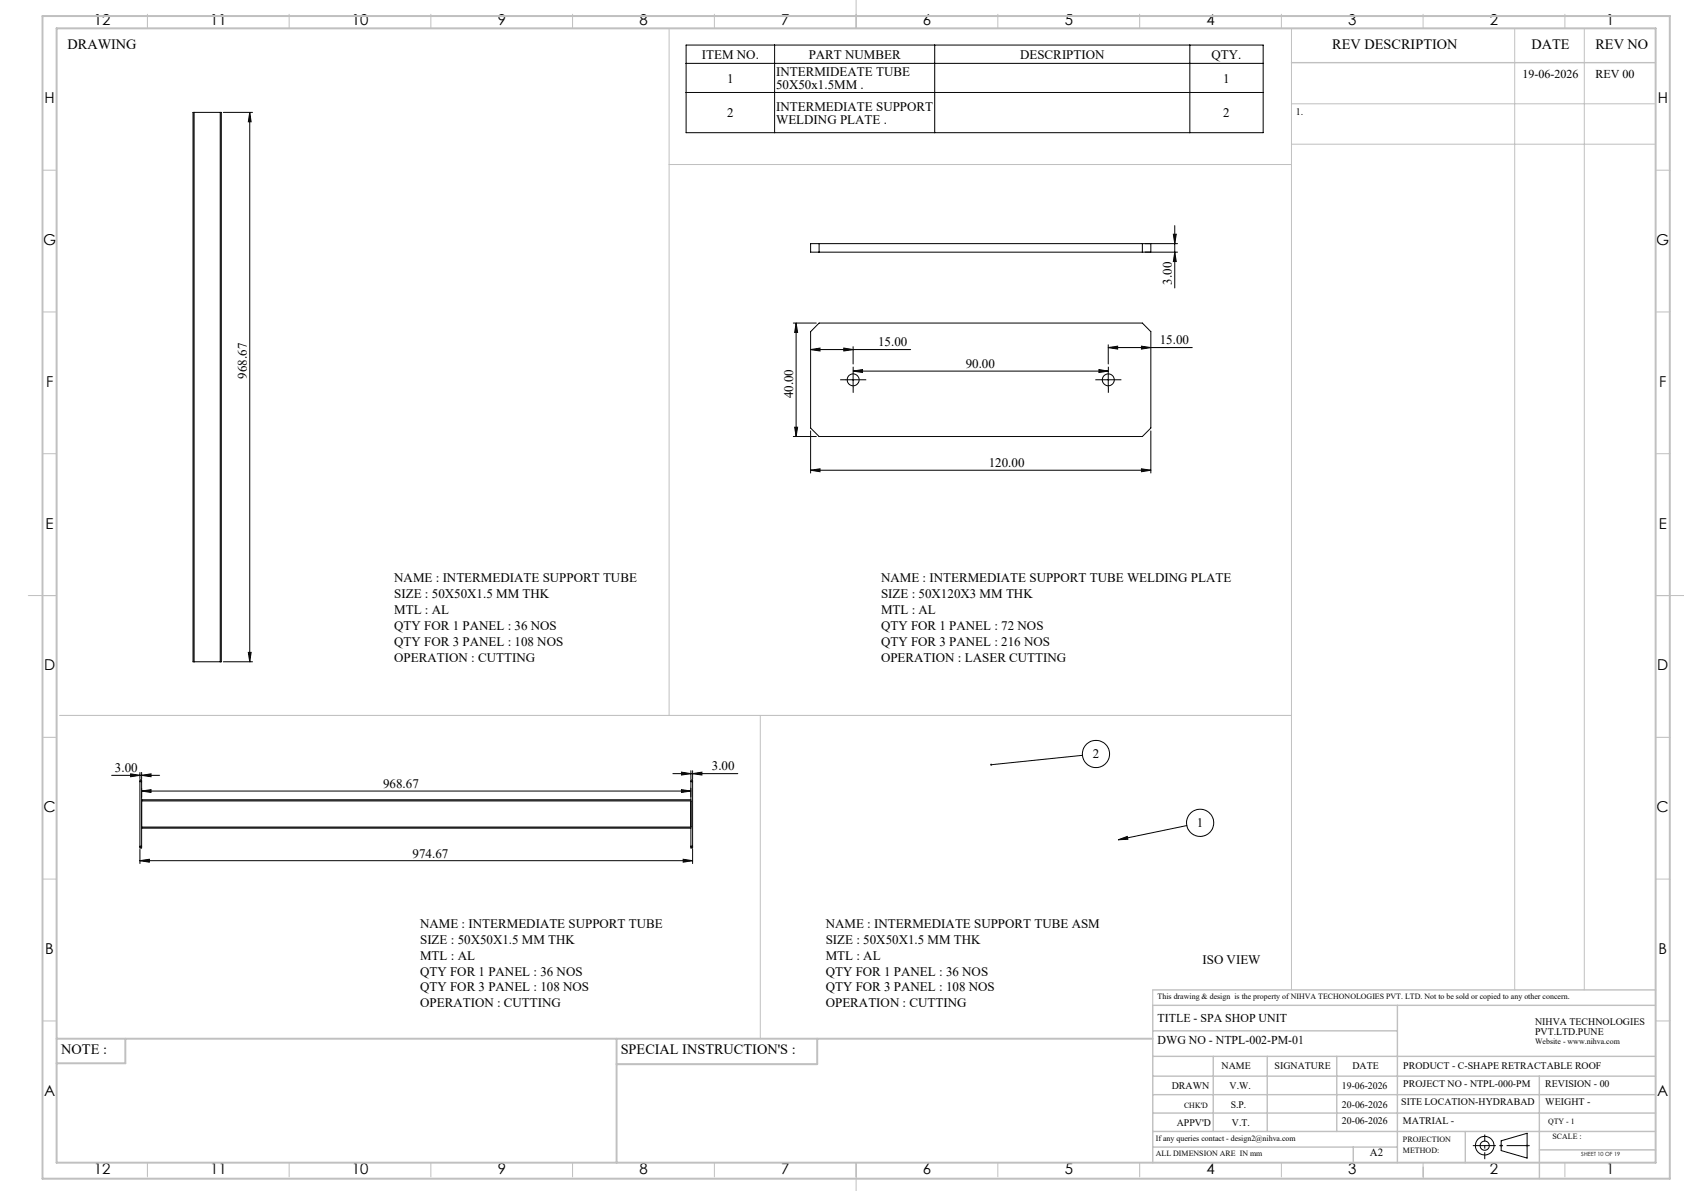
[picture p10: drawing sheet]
<svg xmlns="http://www.w3.org/2000/svg" width="594mm" height="420mm" viewBox="0 0 594 420" stroke-linecap="round" stroke-linejoin="round" font-family="sans-serif">
<defs><g id="words">
<g font-size="5.3">
<text x="33.1" y="8.9">12</text>
<text x="74.1" y="8.9">11</text>
<text x="124.1" y="8.9">10</text>
<text x="175.6" y="8.9">9</text>
<text x="225.6" y="8.9">8</text>
<text x="275.6" y="8.9">7</text>
<text x="325.6" y="8.9">6</text>
<text x="375.6" y="8.9">5</text>
<text x="425.6" y="8.9">4</text>
<text x="475.6" y="8.9">3</text>
<text x="525.6" y="8.9">2</text>
<text x="566.6" y="8.9">1</text>
<text x="15.7" y="36.4">H</text>
<text x="584.7" y="36.4">H</text>
<text x="15.2" y="86.4">G</text>
<text x="584.2" y="86.4">G</text>
<text x="16.2" y="136.4">F</text>
<text x="585.2" y="136.4">F</text>
<text x="16.1" y="186.4">E</text>
<text x="585.1" y="186.4">E</text>
<text x="15.5" y="236.4">D</text>
<text x="584.5" y="236.4">D</text>
<text x="15.4" y="286.4">C</text>
<text x="584.4" y="286.4">C</text>
<text x="16" y="336.4">B</text>
<text x="585" y="336.4">B</text>
<text x="15.5" y="386.4">A</text>
<text x="584.5" y="386.4">A</text>
<text x="33.1" y="413.9">12</text>
<text x="74.1" y="413.9">11</text>
<text x="124.1" y="413.9">10</text>
<text x="175.6" y="413.9">9</text>
<text x="225.6" y="413.9">8</text>
<text x="275.6" y="413.9">7</text>
<text x="325.6" y="413.9">6</text>
<text x="375.6" y="413.9">5</text>
<text x="425.6" y="413.9">4</text>
<text x="475.6" y="413.9">3</text>
<text x="525.6" y="413.9">2</text>
<text x="566.6" y="413.9">1</text>
</g>
<g font-size="5">
<text x="23.8" y="17.2">DRAWING</text>
<text x="470" y="17.4">REV DESCRIPTION</text>
<text x="540.2" y="17.4">DATE</text>
<text x="562.8" y="17.4">REV NO</text>
<text x="21.6" y="371.8">NOTE :</text>
<text x="218.9" y="371.8">SPECIAL INSTRUCTION'S :</text>
</g>
<g font-size="4.6">
<text x="247.6" y="20.7">ITEM NO.</text>
<text x="285.2" y="20.7">PART NUMBER</text>
<text x="359.8" y="20.7">DESCRIPTION</text>
<text x="427.4" y="20.7">QTY.</text>
<text x="256.5" y="29.1">1</text>
<text x="273.8" y="26.8">INTERMIDEATE TUBE</text>
<text x="431.5" y="29.1">1</text>
<text x="273.8" y="31.4">50X50x1.5MM .</text>
<text x="256.5" y="41.3">2</text>
<text x="273.8" y="39">INTERMEDIATE SUPPORT</text>
<text x="431.5" y="41.3">2</text>
<text x="273.8" y="43.6">WELDING PLATE .</text>
<text x="413.3" y="100.4" transform="rotate(-90 413.3 100.4)">3.00</text>
<text x="309.7" y="122.2">15.00</text>
<text x="409.1" y="121.5">15.00</text>
<text x="340.6" y="129.8">90.00</text>
<text x="87" y="133.5" transform="rotate(-90 87 133.5)">968.67</text>
<text x="279.8" y="140.5" transform="rotate(-90 279.8 140.5)">40.00</text>
<text x="348.8" y="164.7">120.00</text>
<text x="139.1" y="205.4">NAME : INTERMEDIATE SUPPORT TUBE</text>
<text x="310.8" y="205.4">NAME : INTERMEDIATE SUPPORT TUBE WELDING PLATE</text>
<text x="139.1" y="211">SIZE : 50X50X1.5 MM THK</text>
<text x="310.8" y="211">SIZE : 50X120X3 MM THK</text>
<text x="139.1" y="216.6">MTL : AL</text>
<text x="310.8" y="216.6">MTL : AL</text>
<text x="139.1" y="222.1">QTY FOR 1 PANEL : 36 NOS</text>
<text x="139.1" y="227.7">QTY FOR 3 PANEL : 108 NOS</text>
<text x="310.8" y="222.1">QTY FOR 1 PANEL : 72 NOS</text>
<text x="310.8" y="227.7">QTY FOR 3 PANEL : 216 NOS</text>
<text x="139.1" y="233.3">OPERATION : CUTTING</text>
<text x="310.8" y="233.3">OPERATION : LASER CUTTING</text>
<text x="385.5" y="267.3">2</text>
<text x="40.5" y="272.3">3.00</text>
<text x="251.1" y="271.7">3.00</text>
<text x="135.1" y="277.9">968.67</text>
<text x="422.2" y="291.6">1</text>
<text x="145.6" y="302.4">974.67</text>
<text x="148.2" y="327.3">NAME : INTERMEDIATE SUPPORT TUBE</text>
<text x="291.3" y="327.3">NAME : INTERMEDIATE SUPPORT TUBE ASM</text>
<text x="148.2" y="332.9">SIZE : 50X50X1.5 MM THK</text>
<text x="291.3" y="332.9">SIZE : 50X50X1.5 MM THK</text>
<text x="148.2" y="338.4">MTL : AL</text>
<text x="291.3" y="338.4">MTL : AL</text>
<text x="424.1" y="340.1">ISO VIEW</text>
<text x="148.2" y="344">QTY FOR 1 PANEL : 36 NOS</text>
<text x="291.3" y="344">QTY FOR 1 PANEL : 36 NOS</text>
<text x="148.2" y="349.6">QTY FOR 3 PANEL : 108 NOS</text>
<text x="291.3" y="349.6">QTY FOR 3 PANEL : 108 NOS</text>
<text x="148.2" y="355.2">OPERATION : CUTTING</text>
<text x="291.3" y="355.2">OPERATION : CUTTING</text>
</g>
<g font-size="4.2">
<text x="537.1" y="27.6">19-06-2026</text>
<text x="562.8" y="27.6">REV 00</text>
<text x="408.3" y="360.3">TITLE - SPA SHOP UNIT</text>
<text x="408.3" y="368.2">DWG NO - NTPL-002-PM-01</text>
</g>
<text font-size="3.9" x="483.2" y="407.7">A2</text>
<g font-size="3.5">
<text x="457" y="40.6">1.</text>
<text x="541.5" y="361.3">NIHVA TECHNOLOGIES</text>
<text x="541.5" y="364.9">PVT.LTD.PUNE</text>
<text x="430.9" y="377">NAME</text>
<text x="449.6" y="377">SIGNATURE</text>
<text x="477" y="377">DATE</text>
<text x="495" y="377">PRODUCT - C-SHAPE RETRACTABLE ROOF</text>
<text x="495" y="383.3">PROJECT NO - NTPL-000-PM</text>
<text x="545.1" y="383.3">REVISION - 00</text>
<text x="413.3" y="384.1">DRAWN</text>
<text x="433.7" y="384.1">V.W.</text>
<text x="473.4" y="384.1">19-06-2026</text>
<text x="494.3" y="389.8">SITE LOCATION-HYDRABAD</text>
<text x="545.1" y="389.8">WEIGHT -</text>
<text x="434.1" y="390.6">S.P.</text>
<text x="473.4" y="390.6">20-06-2026</text>
<text x="415.1" y="396.9">APPV'D</text>
<text x="434.6" y="396.9">V.T.</text>
<text x="473.4" y="396.5">20-06-2026</text>
<text x="494.8" y="396.5">MATRIAL -</text>
</g>
<g font-size="2.8">
<text x="408.3" y="352.3">This drawing &amp; design is the property of NIHVA TECHONOLOGIES PVT. LTD. Not to be sold or copied to any other concern.</text>
<text x="541.5" y="368.3">Website - www.nihva.com</text>
<text x="417.6" y="390.6">CHK'D</text>
<text x="546.1" y="396.5">QTY - 1</text>
<text x="547.6" y="401.7">SCALE :</text>
<text x="407.7" y="402.2">If any queries contact - design2@nihva.com</text>
<text x="407.7" y="407.7">ALL DIMENSION ARE IN mm</text>
<text x="494.8" y="402.7">PROJECTION</text>
<text x="494.8" y="406.5">METHOD:</text>
</g>
<text font-size="2" x="557.8" y="407.8">SHEET 10 OF 19</text>
</g></defs>
<g fill="none" stroke="#000" stroke-width=".35">
<path d="M242 15.9h203.6v30.9h-203.6zM273.2 15.9v30.9M329.7 15.9v30.9M419.7 15.9v30.9M68.5 39.6h-.4v193.8h.4M68.5 39.6v193.8M68.5 39.6h9.2M77.7 39.6h.4v193.8h-.4M77.7 39.6v193.8M78.8 39.6h10.3M88.1 39.6l.5 3.4h-1zM88.1 39.6v193.8"/>
<path d="M242 22.3h203.6M242 32.6h203.6M414.4 79.6v21.9M288.9 85.9v3M402.9 85.9v3M405.9 85.9v3M413.9 82.6h1l-.5 3.3zM414.4 88.9l.5 3.3h-1zM415.4 85.9h-129.5v3h129.5M279.8 113.9h8.1M280.8 113.9l.5 3.3h-1zM280.8 113.9v40"/>
<path d="M288.9 113.9h114l3 3.1v33.9l-3 3h-114l-3-3v-33.9zM285.9 123.3l3.3-.6v1.1zM285.9 123.3h35.3M297.6 122.7l3.3 .6-3.3 .5zM298.4 133.9h5M300.9 131.5v4.9M300.9 130.9h90M300.9 130.9l3.3-.6v1.1zM300.9 122.3v6.1M387.6 130.3l3.3 .6-3.3 .5zM388.4 133.9h5M390.9 131.5v4.9"/>
<path d="M390.9 122.6l3.3-.5v1zM390.9 121.6v6.8M390.9 122.6h29.6M402.6 122.1l3.3 .5-3.3 .5zM279.8 153.9h8.1M280.3 150.7h1l-.5 3.2zM285.9 152v14.8M405.9 152v14.8M285.9 165.8l3.3-.5v1.1zM285.9 165.8h120M402.6 165.3l3.3 .5-3.3 .6zM68.5 233.4h9.2"/>
<path d="M78.8 233.4h10.3M87.6 230.1h1l-.5 3.3zM39.4 273.4h16.9M46.1 272.9l3.3 .5-3.3 .5zM49.4 275.6h.6M49.4 275h.6v24h-.6zM49.4 272.4v2.3M50 279l3.3-.5v1zM50 279h193.7M50 273.4l3.3-.5v1zM50 272.4v2.3M237.3 272.8h22.9"/>
<path d="M240.4 278.5l3.3 .5-3.3 .5zM240.4 272.3l3.3 .5-3.3 .5zM243.7 271.8v2.9M243.7 275.6h.6M243.7 275h.6v24h-.6zM244.3 272.8l3.3-.5v1zM244.3 271.8v2.9M381.8 266.4l-32.2 3.3M49.4 298.4h.6M49.4 299.5v5M50 282.5h193.7M50 291.7h193.7"/>
<path d="M50 292h193.7M50 282h193.7M243.7 298.4h.6M244.3 299.5v5M394.5 296.1l3.1-1.1 .2 1zM418.6 291.1l-24.1 5M49.4 303.5l3.3-.5v1zM49.4 303.5h194.9M241 303l3.3 .5-3.3 .5zM529.5 402.3l9.2-2.7v8.8l-9.2-2.7z"/>
<circle cx="300.9" cy="133.9" r="2.1"/>
<circle cx="390.9" cy="133.9" r="2.1"/>
<circle cx="386.6" cy="265.9" r="4.8"/>
<circle cx="423.3" cy="290.2" r="4.8"/>
<circle cx="523.7" cy="404" r="1.62"/>
<circle cx="523.7" cy="404" r="3.3"/>
</g>
<g fill="none" stroke="#c0c0c0" stroke-width=".35">
<path d="M52 5v5M102 5v5M152 5v5M202 5v5M236 10v242.3M252 5v5M302 0v10M352 5v5M402 5v5M452 5v5M455.5 10v339.1M502 5v5"/>
<path d="M534.3 10v339.1M552 5v5M558.8 10v339.1M455.5 36.6h128.5M236 58h219.5M455.5 50.9h128.5M15 60h5M584 60h5M15 110h5M584 110h5M15 160h5M584 160h5"/>
<path d="M10 210h10M584 210h10M21 252.3h434.5M268.2 252.3v114M15 260h5M584 260h5M15 310h5M584 310h5M406.6 349.1v5.4M15 360h5M584 360h5M52 410v5"/>
<path d="M102 410v5M152 410v5M202 410v5M252 410v5M302 410v10M352 410v5M402 410v5M452 410v5M502 410v5M502 411.6v4.1M529 404h1M529.2 403.7l.7 .7"/>
<path d="M529.5 403.5v1M529.9 403.7l-.7 .7M538.1 404h1.1M538.3 403.7l.7 .7M538.7 403.5v1M539 403.7l-.7 .7M552 410v5"/>
</g>
<path d="M298.4 133.9h-2.1M300.9 131.4v-2.1M300.9 136.4v2.1M303.4 133.9h2.1M388.4 133.9h-2.1M390.9 131.4v-2.1M390.9 136.4v2.1M393.4 133.9h2.1" fill="none" stroke="#000" stroke-width=".35" stroke-dasharray="15.2 1.3 1.3 1.3" stroke-linecap="butt"/>
<path d="M519.5 404h20.1" fill="none" stroke="#000" stroke-width=".35" stroke-dasharray="15.2 1.3 1.3 1.3" stroke-dashoffset="7.1" stroke-linecap="butt"/>
<path d="M523.7 408.8v-8.7" fill="none" stroke="#000" stroke-width=".35" stroke-dasharray="15.2 1.3 1.3 1.3" stroke-dashoffset="12.8" stroke-linecap="butt"/>
<g fill="none" stroke="#c0c0c0" stroke-width=".5">
<path d="M455.5 22.1h128.5M406.6 349.1h177.4M492.9 354.5v55.5M584 354.5h-177.4v55.5M406.6 372.5h177.4M406.6 379.5h177.4M406.6 363.5h86.3M428 372.5v26.5M447 372.5v26.5M471.5 372.5v26.5M543 379.5v36.2M406.6 392.5h177.4"/>
<path d="M406.6 386h177.4M406.6 399h177.4M516.9 399v11M406.6 404.5h86.3M477.3 404.5v5.5M543 405.5h41"/>
</g>
<path d="M15 5.7h574v410h-574zM20 10h564v400h-564zM20 366.3h386.6M44.2 366.3v8.6h-24.2M217.5 366.3v43.7M288.3 366.3v9h-70.8" fill="none" stroke="#c0c0c0" stroke-width=".7"/>
<g fill="#000">
<path d="M88.1 39.6l.5 3.4h-1zM87.6 230.1h1l-.5 3.3z"/>
<path d="M413.9 82.6h1l-.5 3.3zM414.4 88.9l.5 3.3h-1z"/>
<path d="M297.6 122.7l3.3 .6-3.3 .5zM285.9 123.3l3.3-.6v1.1z"/>
<path d="M280.3 150.7h1l-.5 3.2zM280.8 113.9l.5 3.3h-1z"/>
<path d="M285.9 165.8l3.3-.5v1.1zM402.6 165.3l3.3 .5-3.3 .6zM390.9 122.6l3.3-.5v1zM402.6 122.1l3.3 .5-3.3 .5z"/>
<path d="M240.4 278.5l3.3 .5-3.3 .5zM50 279l3.3-.5v1z"/>
<path d="M240.4 272.3l3.3 .5-3.3 .5zM244.3 272.8l3.3-.5v1z"/>
<path d="M394.5 296.1l3.1-1.1 .2 1zM349.4 269.4l-.1 .3h.3h-.3a.34 .34 0 0 0 .4 .3 .34 .34 0 0 0 .2-.5 .34 .34 0 0 0-.5-.1zM300.9 130.9l3.3-.6v1.1zM387.6 130.3l3.3 .6-3.3 .5z"/>
<path d="M241 303l3.3 .5-3.3 .5zM49.4 303.5l3.3-.5v1zM50 273.4l3.3-.5v1zM46.1 272.9l3.3 .5-3.3 .5z"/>
</g>
<use href="#words"/>
</svg>
